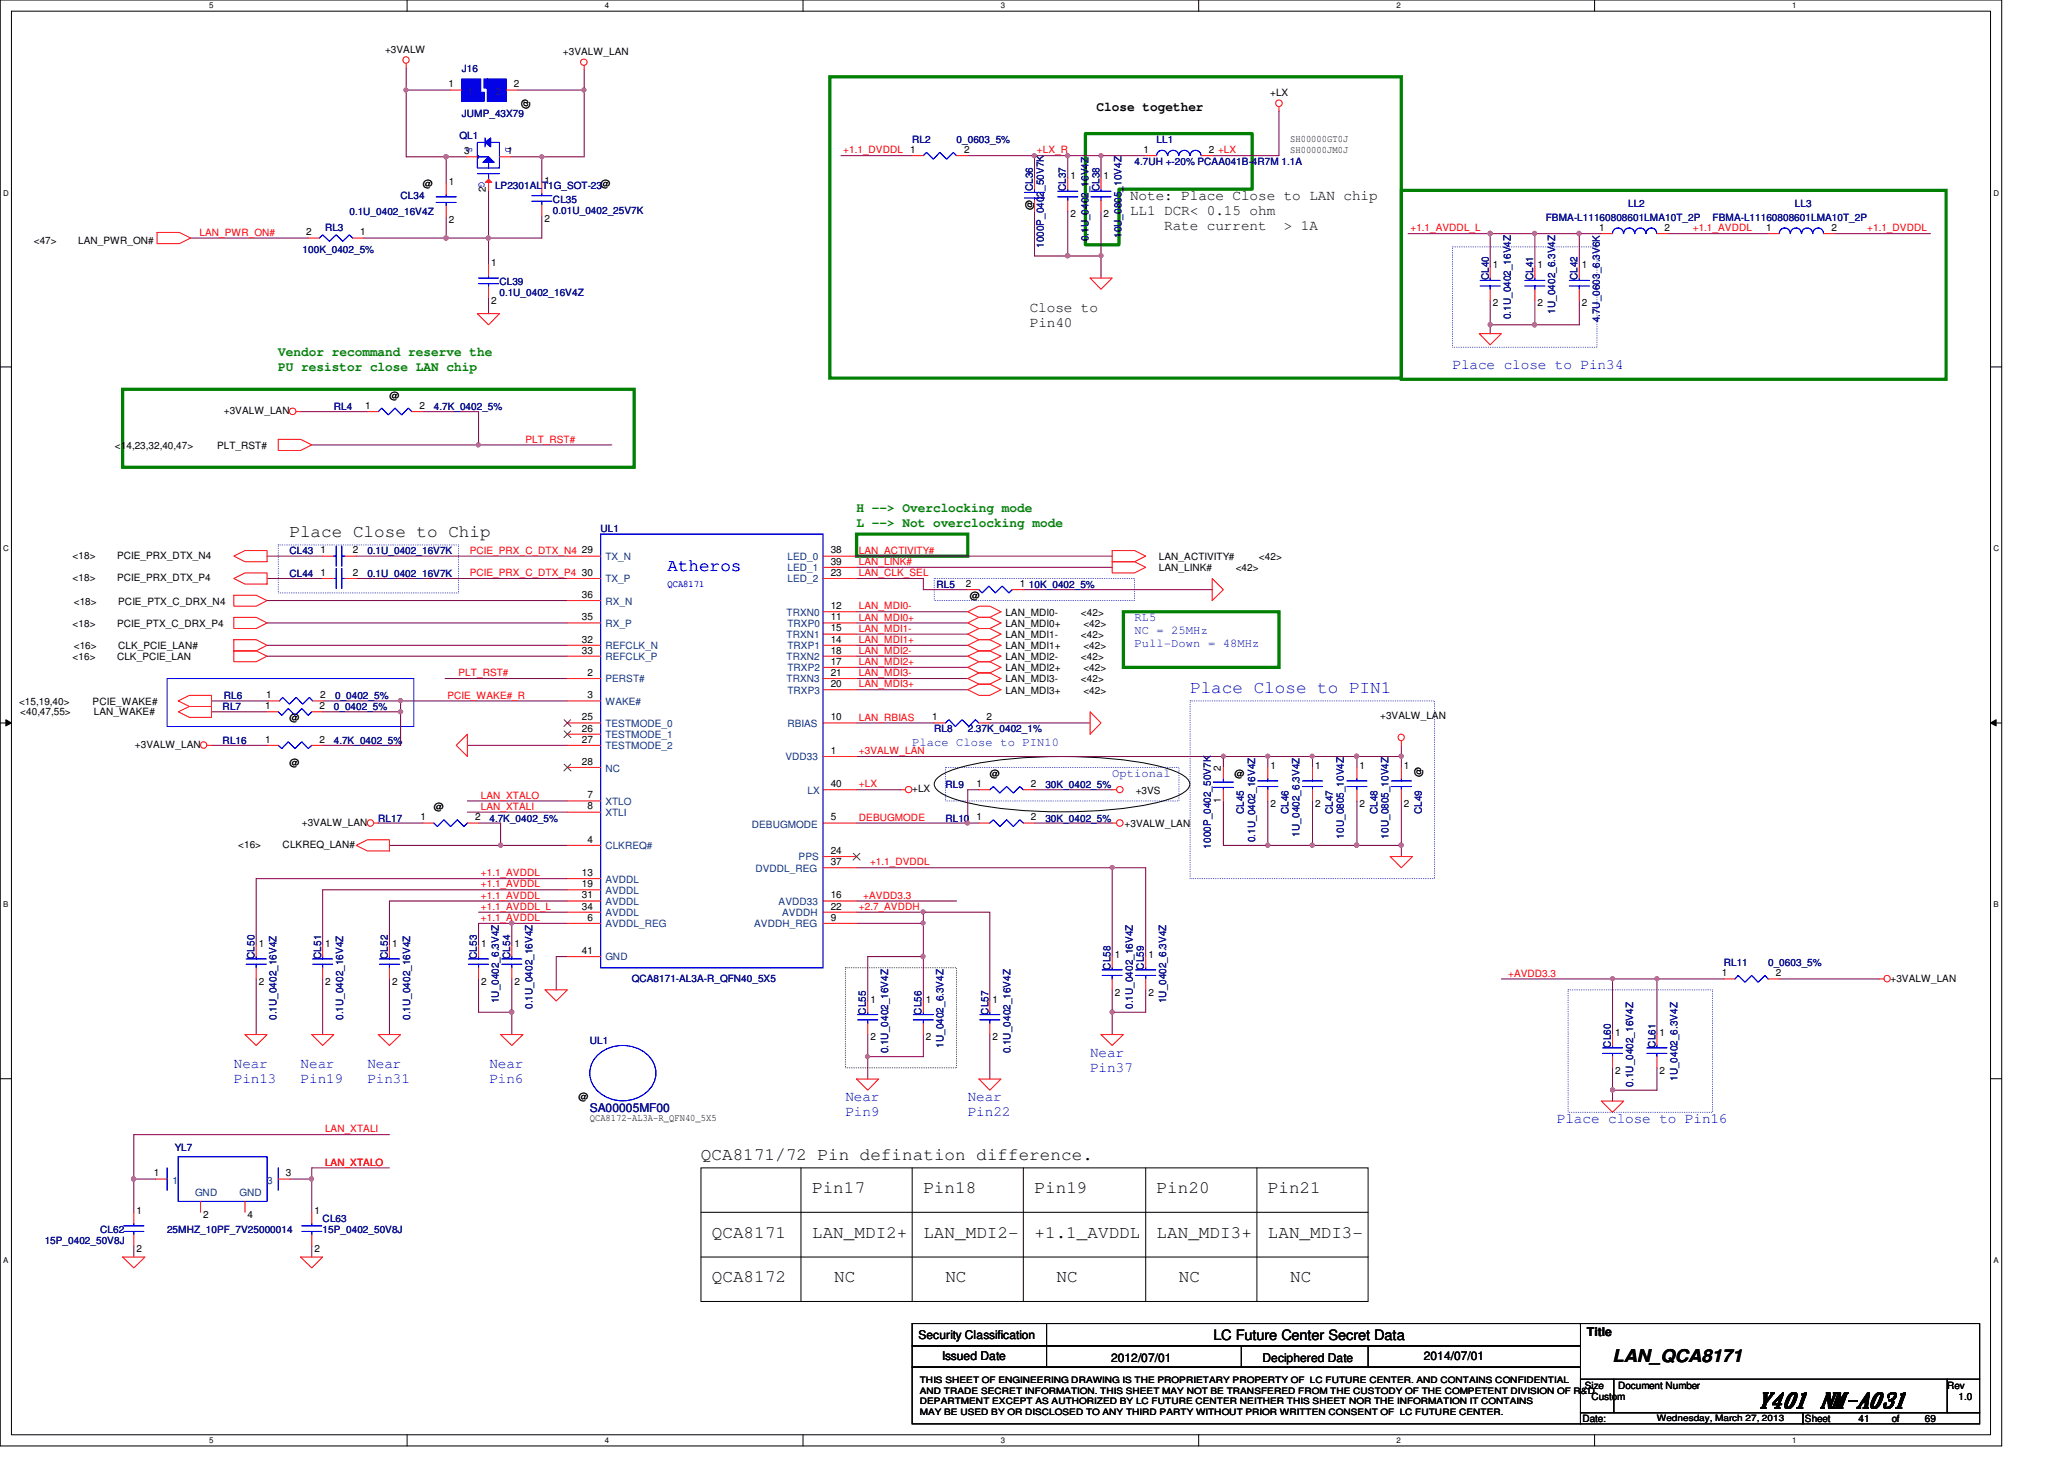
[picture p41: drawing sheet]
<svg xmlns="http://www.w3.org/2000/svg" width="297mm" height="210mm" viewBox="0 0 297 210" stroke-linecap="round" stroke-linejoin="round" font-family="sans-serif">
<defs><g id="words">
<text font-size="3" x="253" y="202.4">Y401 NM-A031</text>
<g font-size="2.5">
<text x="41.7" y="77.3">Place Close to Chip</text>
<text x="100.9" y="166.9">QCA8171/72 Pin defination difference.</text>
<text x="116.9" y="171.7">Pin17</text>
<text x="132.9" y="171.7">Pin18</text>
<text x="148.9" y="171.7">Pin19</text>
<text x="166.5" y="171.7">Pin20</text>
<text x="182.5" y="171.7">Pin21</text>
<text x="102.4" y="178.1">QCA8171</text>
<text x="116.9" y="178.1">LAN_MDI2+</text>
<text x="132.9" y="178.1">LAN_MDI2-</text>
<text x="148.9" y="178.1">+1.1_AVDDL</text>
<text x="166.4" y="178.1">LAN_MDI3+</text>
<text x="182.5" y="178.1">LAN_MDI3-</text>
<text x="102.4" y="184.5">QCA8172</text>
<text x="120.1" y="184.5">NC</text>
<text x="136.1" y="184.5">NC</text>
<text x="152.1" y="184.5">NC</text>
<text x="169.7" y="184.5">NC</text>
<text x="185.7" y="184.5">NC</text>
<text x="232.1" y="196">LAN_QCA8171</text>
</g>
<g font-size="2.5" fill="#00f">
<text x="96.1" y="82.1">Atheros</text>
<text x="171.3" y="99.7">Place Close to PIN1</text>
</g>
<g font-size="2.1">
<text x="162.6" y="28.8">Note: Place Close to LAN chip</text>
<text x="162.6" y="31">LL1 DCR&lt; 0.15 ohm</text>
<text x="167.6" y="33.1">Rate current</text>
<text x="184.8" y="33.1">&gt; 1A</text>
<text x="148.2" y="44.8">Close to</text>
<text x="148.2" y="47">Pin40</text>
<text x="174.6" y="192.8">LC Future Center Secret Data</text>
</g>
<g font-size="2.1" fill="#00f">
<text x="209" y="53.1">Place close to Pin34</text>
<text x="33.7" y="153.6">Near</text>
<text x="33.7" y="155.8">Pin13</text>
<text x="43.3" y="153.6">Near</text>
<text x="43.3" y="155.8">Pin19</text>
<text x="52.9" y="153.6">Near</text>
<text x="52.9" y="155.8">Pin31</text>
<text x="70.4" y="153.6">Near</text>
<text x="70.4" y="155.8">Pin6</text>
<text x="156.9" y="152">Near</text>
<text x="156.9" y="154.2">Pin37</text>
<text x="121.7" y="158.5">Near</text>
<text x="121.7" y="160.6">Pin9</text>
<text x="139.3" y="158.5">Near</text>
<text x="139.3" y="160.6">Pin22</text>
<text x="224.1" y="161.6">Place close to Pin16</text>
</g>
<text font-size="1.9" x="157.8" y="16">Close together</text>
<g font-size="1.9" fill="#008000">
<text x="40" y="51.2">Vendor recommand reserve the</text>
<text x="40" y="53.4">PU resistor close LAN chip</text>
<text x="123.3" y="73.6">H --&gt; Overclocking mode</text>
<text x="123.3" y="75.8">L --&gt; Not overclocking mode</text>
</g>
<g font-size="1.7" fill="#00f">
<text x="163.3" y="89.4">RL5</text>
<text x="163.3" y="91.3">NC = 25MHz</text>
<text x="163.3" y="93.1">Pull-Down = 48MHz</text>
<text x="131.3" y="107.4">Place Close to PIN10</text>
<text x="160.1" y="111.8">Optional</text>
</g>
<text font-size="1.7" fill="#000080" x="84.9" y="160">SA00005MF00</text>
<g font-size="1.7">
<text x="132.2" y="192.7">Security Classification</text>
<text x="135.6" y="195.7">Issued Date</text>
<text x="159.9" y="195.9">2012/07/01</text>
<text x="181.7" y="195.9">Deciphered Date</text>
<text x="204.9" y="195.7">2014/07/01</text>
<text x="228.4" y="192.2">Title</text>
</g>
<g font-size="1.4">
<text x="55.4" y="7.6">+3VALW</text>
<text x="81" y="7.9">+3VALW_LAN</text>
<text x="64.6" y="12.6">1</text>
<text x="74" y="12.6">2</text>
<text x="76.1" y="15.7" transform="rotate(-90 76.1 15.7)">@</text>
<text x="182.8" y="13.8">+LX</text>
<text x="66.8" y="22.2">3</text>
<text x="73" y="22.2">1</text>
<text x="131" y="22">1</text>
<text x="138.8" y="22">2</text>
<text x="164.5" y="22">1</text>
<text x="174" y="22">2 +LX</text>
<text x="185.7" y="20.4">SH00000GT0J</text>
<text x="185.7" y="22">SH00000JM0J</text>
<text x="60.9" y="27">@</text>
<text x="64.6" y="26.6">1</text>
<text x="69.9" y="27.7" transform="rotate(-90 69.9 27.7)">2</text>
<text x="78.4" y="26.5">1</text>
<text x="154" y="25.8">1</text>
<text x="158.8" y="25.8">1</text>
<text x="4.9" y="35.1">&lt;47&gt;</text>
<text x="11.3" y="35.1">LAN_PWR_ON#</text>
<text x="44.1" y="33.9">2</text>
<text x="51.9" y="33.9">1</text>
<text x="64.6" y="32.1">2</text>
<text x="78.4" y="31.9">2</text>
<text x="148.6" y="30.3" transform="rotate(-90 148.6 30.3)">@</text>
<text x="154" y="31.3">2</text>
<text x="158.8" y="31.3">2</text>
<text x="230.2" y="33.2">1</text>
<text x="239.6" y="33.2">2</text>
<text x="254.2" y="33.2">1</text>
<text x="263.6" y="33.2">2</text>
<text x="70.7" y="38.3">1</text>
<text x="214.8" y="38.6">1</text>
<text x="221.3" y="38.6">1</text>
<text x="227.7" y="38.6">1</text>
<text x="70.7" y="43.7">2</text>
<text x="214.8" y="44.1">2</text>
<text x="221.3" y="44.1">2</text>
<text x="227.7" y="44.1">2</text>
<text x="32.2" y="59.6">+3VALW_LAN</text>
<text x="52.5" y="58.8">1</text>
<text x="56" y="57.4">@</text>
<text x="60.4" y="58.8">2</text>
<text x="16.5" y="64.6">&lt;14,23,32,40,47&gt;</text>
<text x="31.2" y="64.6">PLT_RST#</text>
<text x="10.5" y="83.6">&lt;18&gt;</text>
<text x="10.5" y="80.4">&lt;18&gt;</text>
<text x="16.8" y="83.6">PCIE_PRX_DTX_P4</text>
<text x="16.8" y="80.4">PCIE_PRX_DTX_N4</text>
<text x="46.1" y="79.6">1</text>
<text x="46.1" y="82.8">1</text>
<text x="50.8" y="79.6">2</text>
<text x="50.8" y="82.8">2</text>
<text x="83.7" y="82.8">30</text>
<text x="83.7" y="79.6">29</text>
<text x="119.5" y="79.6">38</text>
<text x="119.5" y="81.2">39</text>
<text x="119.5" y="82.8">23</text>
<text x="166.8" y="80.6">LAN_ACTIVITY#</text>
<text x="166.8" y="82.2">LAN_LINK#</text>
<text x="177.8" y="82.2">&lt;42&gt;</text>
<text x="181.2" y="80.6">&lt;42&gt;</text>
<text x="10.6" y="87">&lt;18&gt;</text>
<text x="17" y="87">PCIE_PTX_C_DRX_N4</text>
<text x="83.7" y="89.2">35</text>
<text x="83.7" y="86">36</text>
<text x="119.5" y="89.2">11</text>
<text x="119.5" y="87.6">12</text>
<text x="139" y="84.5">2</text>
<text x="139.6" y="86.2">@</text>
<text x="144.7" y="88.6">LAN_MDI0-</text>
<text x="146.8" y="84.5">1</text>
<text x="155.6" y="88.6">&lt;42&gt;</text>
<text x="10.5" y="95">&lt;16&gt;</text>
<text x="10.5" y="90.2">&lt;18&gt;</text>
<text x="10.6" y="93.4">&lt;16&gt;</text>
<text x="16.8" y="95">CLK_PCIE_LAN</text>
<text x="16.8" y="90.2">PCIE_PTX_C_DRX_P4</text>
<text x="17" y="93.4">CLK_PCIE_LAN#</text>
<text x="83.7" y="94">33</text>
<text x="83.7" y="92.5">32</text>
<text x="119.5" y="92.5">14</text>
<text x="119.5" y="90.8">15</text>
<text x="119.5" y="95.6">17</text>
<text x="119.5" y="94">18</text>
<text x="144.7" y="95">LAN_MDI2-</text>
<text x="144.7" y="93.4">LAN_MDI1+</text>
<text x="144.7" y="91.8">LAN_MDI1-</text>
<text x="144.7" y="90.2">LAN_MDI0+</text>
<text x="155.6" y="95">&lt;42&gt;</text>
<text x="155.6" y="91.8">&lt;42&gt;</text>
<text x="155.9" y="93.4">&lt;42&gt;</text>
<text x="155.9" y="90.2">&lt;42&gt;</text>
<text x="2.7" y="101.4">&lt;15,19,40&gt;</text>
<text x="13.3" y="101.4">PCIE_WAKE#</text>
<text x="38.3" y="100.5">1</text>
<text x="46.1" y="100.5">2</text>
<text x="84.5" y="100.5">3</text>
<text x="84.5" y="97.2">2</text>
<text x="119.5" y="98.8">20</text>
<text x="119.5" y="97.2">21</text>
<text x="144.7" y="96.6">LAN_MDI2+</text>
<text x="144.7" y="99.8">LAN_MDI3+</text>
<text x="144.7" y="98.2">LAN_MDI3-</text>
<text x="155.6" y="98.2">&lt;42&gt;</text>
<text x="155.9" y="96.6">&lt;42&gt;</text>
<text x="155.9" y="99.8">&lt;42&gt;</text>
<text x="2.9" y="102.8">&lt;40,47,55&gt;</text>
<text x="13.5" y="102.8">LAN_WAKE#</text>
<text x="19.4" y="107.6">+3VALW_LAN</text>
<text x="38.1" y="102">1</text>
<text x="38.1" y="106.8">1</text>
<text x="41.7" y="103.8">@</text>
<text x="46" y="102">2</text>
<text x="46" y="106.8">2</text>
<text x="83.7" y="106.8">27</text>
<text x="83.7" y="103.6">25</text>
<text x="83.7" y="105.2">26</text>
<text x="119.5" y="103.6">10</text>
<text x="134.2" y="103.6">1</text>
<text x="142" y="103.6">2</text>
<text x="198.6" y="103.5">+3VALW_LAN</text>
<text x="41.7" y="110.2">@</text>
<text x="83.7" y="110">28</text>
<text x="119.5" y="108.5">1</text>
<text x="119.5" y="113.2">40</text>
<text x="140.5" y="113.2">1</text>
<text x="142.4" y="111.8">@</text>
<text x="148.4" y="113.2">2</text>
<text x="175.7" y="110.9" transform="rotate(-90 175.7 110.9)">2</text>
<text x="177.7" y="111.8">@</text>
<text x="182.8" y="110.6">1</text>
<text x="189.3" y="110.6">1</text>
<text x="195.7" y="110.6">1</text>
<text x="202.1" y="110.6">1</text>
<text x="204.6" y="111.8" transform="rotate(-90 204.6 111.8)">@</text>
<text x="43.4" y="118.8">+3VALW_LAN</text>
<text x="60.5" y="118">1</text>
<text x="62.4" y="116.6">@</text>
<text x="68.4" y="118">2</text>
<text x="84.5" y="114.9">7</text>
<text x="84.5" y="116.5">8</text>
<text x="119.5" y="118">5</text>
<text x="131.3" y="114">+LX</text>
<text x="140.5" y="118">1</text>
<text x="148.4" y="118">2</text>
<text x="161.8" y="119">+3VALW_LAN</text>
<text x="163.4" y="114.2">+3VS</text>
<text x="175.7" y="115.5" transform="rotate(-90 175.7 115.5)">1</text>
<text x="182.8" y="116.1">2</text>
<text x="189.3" y="116.1">2</text>
<text x="195.7" y="116.1">2</text>
<text x="202.1" y="116.1">2</text>
<text x="34.3" y="122">&lt;16&gt;</text>
<text x="40.7" y="122">CLKREQ_LAN#</text>
<text x="84.5" y="121.2">4</text>
<text x="119.5" y="122.9">24</text>
<text x="119.5" y="124.5">37</text>
<text x="83.7" y="129.2">31</text>
<text x="83.7" y="130.9">34</text>
<text x="83.7" y="127.6">19</text>
<text x="83.7" y="126">13</text>
<text x="119.5" y="130.9">22</text>
<text x="119.5" y="129.2">16</text>
<text x="37.2" y="136.2">1</text>
<text x="46.8" y="136.2">1</text>
<text x="56.4" y="136.2">1</text>
<text x="69.3" y="136.2">1</text>
<text x="74" y="136.2">1</text>
<text x="83.7" y="137.2">41</text>
<text x="84.5" y="132.5">6</text>
<text x="119.5" y="132.5">9</text>
<text x="160.4" y="137.8">1</text>
<text x="165.3" y="137.8">1</text>
<text x="37.2" y="141.7">2</text>
<text x="46.8" y="141.7">2</text>
<text x="56.4" y="141.7">2</text>
<text x="69.3" y="141.7">2</text>
<text x="74" y="141.7">2</text>
<text x="160.4" y="143.3">2</text>
<text x="165.3" y="143.3">2</text>
<text x="247.8" y="140.5">1</text>
<text x="255.6" y="140.5">2</text>
<text x="272.1" y="141.2">+3VALW_LAN</text>
<text x="125.3" y="144.2">1</text>
<text x="125.3" y="149.7">2</text>
<text x="133.3" y="144.2">1</text>
<text x="133.3" y="149.7">2</text>
<text x="142.8" y="144.2">1</text>
<text x="142.8" y="149.7">2</text>
<text x="232.4" y="149">1</text>
<text x="238.8" y="149">1</text>
<text x="232.4" y="154.5">2</text>
<text x="238.8" y="154.5">2</text>
<text x="83.3" y="158.2">@</text>
<text x="84.9" y="161.2">QCA8172-AL3A-R_QFN40_5X5</text>
<text x="22.1" y="169.2">1</text>
<text x="41.1" y="169.2">3</text>
<text x="19.6" y="174.6">1</text>
<text x="29.2" y="175.3">2</text>
<text x="35.6" y="175.3">4</text>
<text x="45.3" y="174.6">1</text>
<text x="19.6" y="180.1">2</text>
<text x="45.3" y="180.1">2</text>
<text x="228.1" y="199.8">Size</text>
<text x="229" y="201.4">Custom</text>
<text x="232.9" y="199.8">Document Number</text>
<text x="280.2" y="199.8">Rev</text>
<text x="281.9" y="201.4">1.0</text>
<text x="227.7" y="204.6">Date:</text>
<text x="259.8" y="204.6">Sheet</text>
<text x="267.5" y="204.6">41</text>
<text x="272.2" y="204.6">of</text>
<text x="277" y="204.6">69</text>
</g>
<g font-size="1.4" fill="#000080">
<text x="66.5" y="10.3">J16</text>
<text x="66.5" y="16.9">JUMP_43X79</text>
<text x="66.1" y="20.1">QL1</text>
<text x="131.3" y="20.6">RL2</text>
<text x="137.7" y="20.6">0_0603_5%</text>
<text x="163.3" y="23.7">4.7UH +-20% PCAA041B-4R7M 1.1A</text>
<text x="166.5" y="20.6">LL1</text>
<text x="57.7" y="28.6">CL34</text>
<text x="71.2" y="27.1">LP2301ALT1G_SOT-23@</text>
<text x="79.6" y="29.2">CL35</text>
<text x="148.6" y="27.5" transform="rotate(-90 148.6 27.5)">CL36</text>
<text x="153.4" y="27.5" transform="rotate(-90 153.4 27.5)">CL37</text>
<text x="158.2" y="27.5" transform="rotate(-90 158.2 27.5)">CL38</text>
<text x="234.3" y="29.8">LL2</text>
<text x="258.3" y="29.8">LL3</text>
<text x="46.8" y="33.2">RL3</text>
<text x="50.3" y="31">0.1U_0402_16V4Z</text>
<text x="79.6" y="30.8">0.01U_0402_25V7K</text>
<text x="150.2" y="35.7" transform="rotate(-90 150.2 35.7)">1000P_0402_50V7K</text>
<text x="156.6" y="34.7" transform="rotate(-90 156.6 34.7)">0.1U_0402_16V4Z</text>
<text x="161.4" y="34.2" transform="rotate(-90 161.4 34.2)">10U_0805_10V4Z</text>
<text x="222.5" y="31.7">FBMA-L11160808601LMA10T_2P</text>
<text x="246.5" y="31.7">FBMA-L11160808601LMA10T_2P</text>
<text x="43.6" y="36.4">100K_0402_5%</text>
<text x="71.9" y="41.1">CL39</text>
<text x="214.2" y="40.3" transform="rotate(-90 214.2 40.3)">CL40</text>
<text x="220.6" y="40.3" transform="rotate(-90 220.6 40.3)">CL41</text>
<text x="227" y="40.3" transform="rotate(-90 227 40.3)">CL42</text>
<text x="71.9" y="42.6">0.1U_0402_16V4Z</text>
<text x="217.4" y="45.9" transform="rotate(-90 217.4 45.9)">0.1U_0402_16V4Z</text>
<text x="223.8" y="45.1" transform="rotate(-90 223.8 45.1)">1U_0402_6.3V4Z</text>
<text x="230.2" y="46.4" transform="rotate(-90 230.2 46.4)">4.7U_0603_6.3V6K</text>
<text x="48" y="59">RL4</text>
<text x="62.4" y="59">4.7K_0402_5%</text>
<text x="86.4" y="76.6">UL1</text>
<text x="41.7" y="79.8">CL43</text>
<text x="41.7" y="83">CL44</text>
<text x="52.9" y="79.8">0.1U_0402_16V7K</text>
<text x="52.9" y="83">0.1U_0402_16V7K</text>
<text x="134.8" y="84.6">RL5</text>
<text x="148.1" y="84.6">10K_0402_5%</text>
<text x="32.2" y="100.6">RL6</text>
<text x="48.2" y="100.6">0_0402_5%</text>
<text x="32" y="102.2">RL7</text>
<text x="32" y="107">RL16</text>
<text x="48" y="102.2">0_0402_5%</text>
<text x="48" y="107">4.7K_0402_5%</text>
<text x="134.4" y="105.4">RL8</text>
<text x="139.3" y="105.4">2.37K_0402_1%</text>
<text x="136.1" y="113.4">RL9</text>
<text x="150.4" y="113.4">30K_0402_5%</text>
<text x="54.4" y="118.2">RL17</text>
<text x="70.4" y="118.2">4.7K_0402_5%</text>
<text x="136.1" y="118.2">RL10</text>
<text x="150.4" y="118.2">30K_0402_5%</text>
<text x="179" y="117.1" transform="rotate(-90 179 117.1)">CL45</text>
<text x="185.4" y="117.1" transform="rotate(-90 185.4 117.1)">CL46</text>
<text x="191.8" y="117.1" transform="rotate(-90 191.8 117.1)">CL47</text>
<text x="198.2" y="117.1" transform="rotate(-90 198.2 117.1)">CL48</text>
<text x="204.6" y="117.1" transform="rotate(-90 204.6 117.1)">CL49</text>
<text x="174.2" y="122.1" transform="rotate(-90 174.2 122.1)">1000P_0402_50V7K</text>
<text x="180.6" y="121.2" transform="rotate(-90 180.6 121.2)">0.1U_0402_16V4Z</text>
<text x="187" y="120.4" transform="rotate(-90 187 120.4)">1U_0402_6.3V4Z</text>
<text x="193.4" y="120.6" transform="rotate(-90 193.4 120.6)">10U_0805_10V4Z</text>
<text x="199.8" y="120.6" transform="rotate(-90 199.8 120.6)">10U_0805_10V4Z</text>
<text x="36.6" y="138" transform="rotate(-90 36.6 138)">CL50</text>
<text x="46.2" y="138" transform="rotate(-90 46.2 138)">CL51</text>
<text x="55.8" y="138" transform="rotate(-90 55.8 138)">CL52</text>
<text x="68.6" y="138" transform="rotate(-90 68.6 138)">CL53</text>
<text x="73.4" y="138" transform="rotate(-90 73.4 138)">CL54</text>
<text x="90.9" y="141.2">QCA8171-AL3A-R_QFN40_5X5</text>
<text x="159.8" y="139.5" transform="rotate(-90 159.8 139.5)">CL58</text>
<text x="164.6" y="139.5" transform="rotate(-90 164.6 139.5)">CL59</text>
<text x="248.1" y="139">RL11</text>
<text x="254.5" y="139">0_0603_5%</text>
<text x="39.8" y="146.7" transform="rotate(-90 39.8 146.7)">0.1U_0402_16V4Z</text>
<text x="49.4" y="146.7" transform="rotate(-90 49.4 146.7)">0.1U_0402_16V4Z</text>
<text x="59" y="146.7" transform="rotate(-90 59 146.7)">0.1U_0402_16V4Z</text>
<text x="71.8" y="144.4" transform="rotate(-90 71.8 144.4)">1U_0402_6.3V4Z</text>
<text x="76.6" y="145.2" transform="rotate(-90 76.6 145.2)">0.1U_0402_16V4Z</text>
<text x="124.6" y="146" transform="rotate(-90 124.6 146)">CL55</text>
<text x="132.6" y="146" transform="rotate(-90 132.6 146)">CL56</text>
<text x="142.2" y="146" transform="rotate(-90 142.2 146)">CL57</text>
<text x="163" y="145.2" transform="rotate(-90 163 145.2)">0.1U_0402_16V4Z</text>
<text x="167.8" y="144.4" transform="rotate(-90 167.8 144.4)">1U_0402_6.3V4Z</text>
<text x="84.9" y="150.2">UL1</text>
<text x="127.8" y="151.6" transform="rotate(-90 127.8 151.6)">0.1U_0402_16V4Z</text>
<text x="135.8" y="150.7" transform="rotate(-90 135.8 150.7)">1U_0402_6.3V4Z</text>
<text x="145.4" y="151.6" transform="rotate(-90 145.4 151.6)">0.1U_0402_16V4Z</text>
<text x="231.8" y="150.7" transform="rotate(-90 231.8 150.7)">CL60</text>
<text x="238.2" y="150.7" transform="rotate(-90 238.2 150.7)">CL61</text>
<text x="241.4" y="155.5" transform="rotate(-90 241.4 155.5)">1U_0402_6.3V4Z</text>
<text x="235" y="156.3" transform="rotate(-90 235 156.3)">0.1U_0402_16V4Z</text>
<text x="25.2" y="165.5">YL7</text>
<text x="6.4" y="179">15P_0402_50V8J</text>
<text x="14.4" y="177.4">CL62</text>
<text x="24" y="177.4">25MHZ_10PF_7V25000014</text>
<text x="46.4" y="175.8">CL63</text>
<text x="46.4" y="177.4">15P_0402_50V8J</text>
</g>
<g font-size="1.4" fill="#004080">
<text x="67.3" y="13.6">1</text>
<text x="71.2" y="13.6">2</text>
<text x="87.1" y="83.8">TX_P</text>
<text x="87.1" y="80.6">TX_N</text>
<text x="113.3" y="80.6">LED_0</text>
<text x="113.3" y="82.2">LED_1</text>
<text x="113.3" y="83.8">LED_2</text>
<text x="87.1" y="87">RX_N</text>
<text x="113.2" y="88.6">TRXN0</text>
<text x="87.1" y="90.2">RX_P</text>
<text x="87.1" y="95">REFCLK_P</text>
<text x="87.1" y="93.4">REFCLK_N</text>
<text x="113.2" y="91.8">TRXN1</text>
<text x="113.2" y="95">TRXN2</text>
<text x="113.3" y="90.2">TRXP0</text>
<text x="113.3" y="93.4">TRXP1</text>
<text x="87.1" y="101.4">WAKE#</text>
<text x="87.1" y="98.2">PERST#</text>
<text x="113.2" y="98.2">TRXN3</text>
<text x="113.3" y="96.6">TRXP2</text>
<text x="113.3" y="99.8">TRXP3</text>
<text x="87.1" y="107.8">TESTMODE_2</text>
<text x="87.1" y="104.6">TESTMODE_0</text>
<text x="87.1" y="106.2">TESTMODE_1</text>
<text x="113.3" y="104.6">RBIAS</text>
<text x="87.1" y="111">NC</text>
<text x="113" y="109.4">VDD33</text>
<text x="87.1" y="115.8">XTLO</text>
<text x="87.1" y="117.4">XTLI</text>
<text x="108.2" y="119.1">DEBUGMODE</text>
<text x="116.2" y="114.2">LX</text>
<text x="87.1" y="122.2">CLKREQ#</text>
<text x="108.7" y="125.4">DVDDL_REG</text>
<text x="114.9" y="123.8">PPS</text>
<text x="87.1" y="130.2">AVDDL</text>
<text x="87.1" y="131.8">AVDDL</text>
<text x="87.1" y="128.6">AVDDL</text>
<text x="87.1" y="127">AVDDL</text>
<text x="112.1" y="130.2">AVDD33</text>
<text x="112.6" y="131.8">AVDDH</text>
<text x="87.1" y="133.4">AVDDL_REG</text>
<text x="108.5" y="133.4">AVDDH_REG</text>
<text x="87.1" y="138.2">GND</text>
<text x="24.8" y="170.3">1</text>
<text x="28.1" y="172">GND</text>
<text x="34.5" y="172">GND</text>
<text x="38.4" y="170.3">3</text>
</g>
<g font-size="1.4" fill="#00f">
<text x="67.1" y="21.1" transform="rotate(90 67.1 21.1)">S</text>
<text x="72.8" y="21.1" transform="rotate(90 72.8 21.1)">D</text>
<text x="68.9" y="26.2" transform="rotate(90 68.9 26.2)">G</text>
<text x="96.1" y="84.4">QCA8171</text>
</g>
<g font-size="1.4" fill="#f00">
<text x="121.4" y="22.1">+1.1_DVDDL</text>
<text x="149.2" y="22.1">+LX_R</text>
<text x="28.7" y="33.9">LAN_PWR_ON#</text>
<text x="203" y="33.3">+1.1_AVDDL_L</text>
<text x="243.6" y="33.3">+1.1_AVDDL</text>
<text x="268.7" y="33.3">+1.1_DVDDL</text>
<text x="75.6" y="63.7">PLT_RST#</text>
<text x="67.6" y="79.7">PCIE_PRX_C_DTX_N4</text>
<text x="67.6" y="82.9">PCIE_PRX_C_DTX_P4</text>
<text x="123.6" y="82.9">LAN_CLK_SEL</text>
<text x="123.6" y="81.3">LAN_LINK#</text>
<text x="123.6" y="79.7">LAN_ACTIVITY#</text>
<text x="123.6" y="87.7">LAN_MDI0-</text>
<text x="123.6" y="89.3">LAN_MDI0+</text>
<text x="123.6" y="92.5">LAN_MDI1+</text>
<text x="123.6" y="94.1">LAN_MDI2-</text>
<text x="123.6" y="90.9">LAN_MDI1-</text>
<text x="123.6" y="95.7">LAN_MDI2+</text>
<text x="64.4" y="100.5">PCIE_WAKE#_R</text>
<text x="66" y="97.3">PLT_RST#</text>
<text x="123.6" y="97.3">LAN_MDI3-</text>
<text x="123.6" y="98.9">LAN_MDI3+</text>
<text x="123.6" y="103.7">LAN_RBIAS</text>
<text x="123.6" y="108.5">+3VALW_LAN</text>
<text x="123.6" y="113.3">+LX</text>
<text x="69.2" y="114.9">LAN_XTALO</text>
<text x="69.2" y="116.5">LAN_XTALI</text>
<text x="123.6" y="118.1">DEBUGMODE</text>
<text x="125.2" y="124.5">+1.1_DVDDL</text>
<text x="69.2" y="129.3">+1.1_AVDDL</text>
<text x="69.2" y="127.7">+1.1_AVDDL</text>
<text x="69.2" y="126.1">+1.1_AVDDL</text>
<text x="69.2" y="130.9">+1.1_AVDDL_L</text>
<text x="123.6" y="130.9">+2.7_AVDDH</text>
<text x="124.2" y="129.3">+AVDD3.3</text>
<text x="69.2" y="132.5">+1.1_AVDDL</text>
<text x="217" y="140.5">+AVDD3.3</text>
<text x="46.8" y="167.7">LAN_XTALO</text>
<text x="46.8" y="162.9">LAN_XTALI</text>
</g>
<g font-size="1.3">
<text x="132.4" y="199">THIS SHEET OF ENGINEERING DRAWING IS THE PROPRIETARY PROPERTY OF LC FUTURE CENTER. AND CONTAINS CONFIDENTIAL</text>
<text x="132.4" y="200.5">AND TRADE SECRET INFORMATION. THIS SHEET MAY NOT BE TRANSFERED FROM THE CUSTODY OF THE COMPETENT DIVISION OF R&amp;D</text>
<text x="132.4" y="202">DEPARTMENT EXCEPT AS AUTHORIZED BY LC FUTURE CENTER NEITHER THIS SHEET NOR THE INFORMATION IT CONTAINS</text>
<text x="132.4" y="203.5">MAY BE USED BY OR DISCLOSED TO ANY THIRD PARTY WITHOUT PRIOR WRITTEN CONSENT OF LC FUTURE CENTER.</text>
<text x="238.5" y="204.4">Wednesday, March 27, 2013</text>
</g>
<g font-size="1.1">
<text x="30.1" y="1.1">5</text>
<text x="87" y="1.1">4</text>
<text x="144" y="1.1">3</text>
<text x="201" y="1.1">2</text>
<text x="257.9" y="1.1">1</text>
<text x=".5" y="28.2">D</text>
<text x="286.9" y="28.2">D</text>
<text x=".5" y="79.3">C</text>
<text x="286.9" y="79.3">C</text>
<text x=".5" y="130.6">B</text>
<text x="286.9" y="130.6">B</text>
<text x=".5" y="181.7">A</text>
<text x="286.9" y="181.7">A</text>
<text x="30.1" y="207.6">5</text>
<text x="87" y="207.6">4</text>
<text x="144" y="207.6">3</text>
<text x="201" y="207.6">2</text>
<text x="257.9" y="207.6">1</text>
</g>
</g></defs>
<path d="M0 0h288.1v208h-288.1zM1.6 1.6h284.9v204.8h-284.9z" fill="none" stroke="#000" stroke-width=".14"/>
<g fill="#fff">
<path d="M30.1 .2h.6v1.2h-.6z"/>
<path d="M30.1 206.6h.6v1.2h-.6z"/>
</g>
<path d="M58.6 0v1.6M58.6 206.4v1.6" fill="none" stroke="#000" stroke-width=".14"/>
<g fill="#fff">
<path d="M87 .2h.6v1.2h-.6z"/>
<path d="M87 206.6h.6v1.2h-.6z"/>
</g>
<path d="M115.6 0v1.6M115.6 206.4v1.6" fill="none" stroke="#000" stroke-width=".14"/>
<g fill="#fff">
<path d="M144 .2h.6v1.2h-.6z"/>
<path d="M144 206.6h.6v1.2h-.6z"/>
</g>
<path d="M172.5 0v1.6M172.5 206.4v1.6" fill="none" stroke="#000" stroke-width=".14"/>
<g fill="#fff">
<path d="M201 .2h.5v1.2h-.5z"/>
<path d="M201 206.6h.5v1.2h-.5z"/>
</g>
<path d="M229.5 0v1.6M229.5 206.4v1.6" fill="none" stroke="#000" stroke-width=".14"/>
<g fill="#fff">
<path d="M257.9 .2h.6v1.2h-.6z"/>
<path d="M257.9 206.6h.6v1.2h-.6z"/>
<path d="M.5 27.2h.7v1.2h-.7z"/>
<path d="M286.9 27.2h.8v1.2h-.8z"/>
<path d="M.5 78.4h.7v1.1h-.7z"/>
<path d="M286.9 78.4h.8v1.1h-.8z"/>
</g>
<path d="M0 52.8h1.6M286.5 52.8h1.6" fill="none" stroke="#000" stroke-width=".14"/>
<g fill="#fff">
<path d="M.5 129.6h.7v1.2h-.7z"/>
<path d="M286.9 129.6h.7v1.2h-.7z"/>
</g>
<path d="M0 104h1.6M.8 103.5l.8 .5-.8 .4zM286.5 104h1.6M286.5 104l.8-.5v.9z" fill="none" stroke="#000" stroke-width=".14"/>
<path d="M.8 103.5l.8 .5-.8 .4zM286.5 104l.8-.5v.9z" fill="#000"/>
<g fill="#fff">
<path d="M.5 180.8h.7v1.1h-.7z"/>
<path d="M286.9 180.8h.7v1.1h-.7z"/>
</g>
<path d="M134.9 111.9a14.3 14.3 0 0 1 6.4-2.2 74.6 74.6 0 0 1 24.5 .3 12.6 12.6 0 0 1 4.9 1.9 1.09 1.09 0 0 1 0 1.8 14.6 14.6 0 0 1-6.4 2.2 73.6 73.6 0 0 1-24.5-.3 12.7 12.7 0 0 1-4.9-1.9 1.09 1.09 0 0 1 0-1.8zM0 155.2h1.6M286.5 155.2h1.6M100.9 168h96v19.2h-96zM100.9 174.4h96M115.3 168v19.2M131.3 168v19.2M147.3 168v19.2M164.9 168v19.2M180.9 168v19.2M100.9 180.8h96" fill="none" stroke="#000" stroke-width=".14"/>
<path d="M209 35.5h20.8v14.5h-20.8zM40 78.4h26v6.9h-26zM134.4 83.2h28.9v3.2h-28.9zM136.1 110.4h33.6v4.8h-33.6zM171.3 100.8h35.2v25.6h-35.2zM225.7 142.4h20.8v17.6h-20.8z" fill="none" stroke="#00f" stroke-width=".14" stroke-dasharray="0 .3"/>
<path d="M24 97.6h35.6v6.9h-35.6z" fill="none" stroke="#00f" stroke-width=".14"/>
<path d="M119.4 11h82.3v43.4h-82.3zM156.2 19.2h24v8h-19.2v8h-4.8zM201.7 27.4h78.4v27.2h-78.4zM17.6 56h73.7v11.2h-73.7zM123.3 76.8h16v3.2h-16zM161.7 88h22.4v8h-22.4z" fill="none" stroke="#008000" stroke-width=".47"/>
<path d="M121.7 139.2h16v14.4h-16z" fill="none" stroke="#000" stroke-width=".14" stroke-dasharray="0 .3"/>
<path d="M176.1 108.8h6.4M201.7 115.2v6.4" fill="none" stroke="#800040" stroke-width=".14"/>
<circle cx="176.1" cy="108.8" r=".3" fill="#f0f"/>
<circle cx="176.1" cy="108.8" r=".3" fill="none" stroke="#f0f" stroke-width=".14"/>
<path d="M182.5 115.2v6.4M182.5 108.8v1.6M201.7 107.2v3.2M195.3 121.6h6.4v1.6" fill="none" stroke="#800040" stroke-width=".14"/>
<circle cx="201.6" cy="121.6" r=".32" fill="#f0f"/>
<circle cx="201.6" cy="121.6" r=".32" fill="none" stroke="#f0f" stroke-width=".14"/>
<circle cx="195.2" cy="121.6" r=".31" fill="#f0f"/>
<circle cx="195.2" cy="121.6" r=".31" fill="none" stroke="#f0f" stroke-width=".14"/>
<path d="M195.3 108.8h6.4" fill="none" stroke="#800040" stroke-width=".14"/>
<circle cx="201.7" cy="108.8" r=".31" fill="#f0f"/>
<circle cx="201.7" cy="108.8" r=".31" fill="none" stroke="#f0f" stroke-width=".14"/>
<circle cx="195.2" cy="108.8" r=".3" fill="#f0f"/>
<circle cx="195.2" cy="108.8" r=".3" fill="none" stroke="#f0f" stroke-width=".14"/>
<path d="M123.3 108.8h52.8v1.6M188.9 115.2v6.4h-6.4" fill="none" stroke="#800040" stroke-width=".14"/>
<circle cx="182.4" cy="121.6" r=".31" fill="#f0f"/>
<circle cx="182.4" cy="121.6" r=".31" fill="none" stroke="#f0f" stroke-width=".14"/>
<path d="M182.5 108.8h6.4" fill="none" stroke="#800040" stroke-width=".14"/>
<circle cx="182.5" cy="108.8" r=".3" fill="#f0f"/>
<circle cx="182.5" cy="108.8" r=".3" fill="none" stroke="#f0f" stroke-width=".14"/>
<path d="M176.1 115.2v6.4h6.4M188.9 108.8v1.6M188.9 121.6h6.4" fill="none" stroke="#800040" stroke-width=".14"/>
<circle cx="188.8" cy="121.6" r=".31" fill="#f0f"/>
<circle cx="188.8" cy="121.6" r=".31" fill="none" stroke="#f0f" stroke-width=".14"/>
<path d="M188.9 108.8h6.4" fill="none" stroke="#800040" stroke-width=".14"/>
<circle cx="188.8" cy="108.8" r=".3" fill="#f0f"/>
<circle cx="188.8" cy="108.8" r=".3" fill="none" stroke="#f0f" stroke-width=".14"/>
<path d="M195.3 108.8v1.6" fill="none" stroke="#800040" stroke-width=".14"/>
<circle cx="195.2" cy="108.8" r=".3" fill="#f0f"/>
<circle cx="195.2" cy="108.8" r=".3" fill="none" stroke="#f0f" stroke-width=".14"/>
<path d="M195.3 115.2v6.4" fill="none" stroke="#800040" stroke-width=".14"/>
<circle cx="195.2" cy="121.6" r=".31" fill="#f0f"/>
<circle cx="195.2" cy="121.6" r=".31" fill="none" stroke="#f0f" stroke-width=".14"/>
<path d="M64 97.6h17.7M30.4 102.4h8M30.4 100.8h8.2M46.6 100.8h11.1M57.7 100.8h24M57.7 100.8v1.6h-11.3" fill="none" stroke="#800040" stroke-width=".14"/>
<circle cx="57.6" cy="100.8" r=".31" fill="#f0f"/>
<circle cx="57.6" cy="100.8" r=".31" fill="none" stroke="#f0f" stroke-width=".14"/>
<path d="M67.3 115.2h14.4M67.3 116.8h14.4M72 121.6h9.7" fill="none" stroke="#800040" stroke-width=".14"/>
<circle cx="72" cy="121.6" r=".31" fill="#f0f"/>
<circle cx="72" cy="121.6" r=".31" fill="none" stroke="#f0f" stroke-width=".14"/>
<path d="M68.9 64h19.1M38.4 80h8M38.4 83.2h8M38.4 86.4h43.3M38.4 89.6h43.3M38.4 92.8h43.3M38.4 94.4h43.3M51.3 80h30.4M51.3 83.2h30.4M67.3 107.2h14.4" fill="none" stroke="#800040" stroke-width=".14"/>
<circle cx="68.8" cy="64" r=".3" fill="#f0f"/>
<circle cx="68.8" cy="64" r=".3" fill="none" stroke="#f0f" stroke-width=".14"/>
<path d="M43.3 59.2h9.6M60.9 59.2h8v4.8h-24M19.3 169.6v4.8" fill="none" stroke="#800040" stroke-width=".14"/>
<circle cx="19.2" cy="169.6" r=".31" fill="#f0f"/>
<circle cx="19.2" cy="169.6" r=".31" fill="none" stroke="#f0f" stroke-width=".14"/>
<path d="M19.3 163.2v6.4h3.1" fill="none" stroke="#800040" stroke-width=".14"/>
<circle cx="19.2" cy="169.6" r=".31" fill="#f0f"/>
<circle cx="19.2" cy="169.6" r=".31" fill="none" stroke="#f0f" stroke-width=".14"/>
<path d="M19.3 179.2v1.6M44.9 179.2v1.6M44.9 169.6v4.8M44.9 168h11.1" fill="none" stroke="#800040" stroke-width=".14"/>
<circle cx="44.8" cy="169.6" r=".31" fill="#f0f"/>
<circle cx="44.8" cy="169.6" r=".31" fill="none" stroke="#f0f" stroke-width=".14"/>
<g fill="none" stroke="#800040" stroke-width=".14">
<path d="M153.7 30.4v6.4M158.4 30.4v6.4M214.5 46.7h6.4M227.3 43.2v3.5M81.7 137.6h-1.7v4.8M81.7 129.6h-25.7v6.4M81.7 128h-35.3v8M81.7 126.4h-44.8v9.6M36.9 140.8v8M46.4 140.8v8M56 140.8v8M19.3 163.2h36.7"/>
<path d="M41.7 169.6h3.2"/>
</g>
<circle cx="220.8" cy="46.7" r=".31" fill="#f0f"/>
<circle cx="220.8" cy="46.7" r=".31" fill="none" stroke="#f0f" stroke-width=".14"/>
<circle cx="214.4" cy="46.7" r=".31" fill="#f0f"/>
<circle cx="214.4" cy="46.7" r=".31" fill="none" stroke="#f0f" stroke-width=".14"/>
<path d="M164.9 22.4h-6.5v3.2M214.5 43.2v3.5" fill="none" stroke="#800040" stroke-width=".14"/>
<circle cx="158.5" cy="22.4" r=".3" fill="#f0f"/>
<circle cx="158.5" cy="22.4" r=".3" fill="none" stroke="#f0f" stroke-width=".14"/>
<path d="M148.9 30.4v6.4h4.8M153.7 22.4v3.2" fill="none" stroke="#800040" stroke-width=".14"/>
<circle cx="153.7" cy="36.8" r=".31" fill="#f0f"/>
<circle cx="153.7" cy="36.8" r=".31" fill="none" stroke="#f0f" stroke-width=".14"/>
<path d="M184.1 16v6.4M153.7 22.4h4.7" fill="none" stroke="#800040" stroke-width=".14"/>
<circle cx="153.7" cy="22.4" r=".31" fill="#f0f"/>
<circle cx="153.7" cy="22.4" r=".31" fill="none" stroke="#f0f" stroke-width=".14"/>
<path d="M153.7 22.4h-4.8v3.2M174.5 22.4h9.6" fill="none" stroke="#800040" stroke-width=".14"/>
<circle cx="148.8" cy="22.4" r=".3" fill="#f0f"/>
<circle cx="148.8" cy="22.4" r=".3" fill="none" stroke="#f0f" stroke-width=".14"/>
<path d="M139.3 22.4h9.6M220.9 46.7h6.4" fill="none" stroke="#800040" stroke-width=".14"/>
<circle cx="220.8" cy="46.7" r=".31" fill="#f0f"/>
<circle cx="220.8" cy="46.7" r=".31" fill="none" stroke="#f0f" stroke-width=".14"/>
<path d="M121 22.4h10.3M202.6 33.6h11.9v4.8M264.1 33.6h13.7M220.9 43.2v3.5" fill="none" stroke="#800040" stroke-width=".14"/>
<circle cx="214.4" cy="33.6" r=".31" fill="#f0f"/>
<circle cx="214.4" cy="33.6" r=".31" fill="none" stroke="#f0f" stroke-width=".14"/>
<path d="M158.4 36.8v3.2M230.5 33.6h-9.6v4.8M240.1 33.6h14.4M214.5 46.7v1.3" fill="none" stroke="#800040" stroke-width=".14"/>
<circle cx="220.8" cy="33.6" r=".31" fill="#f0f"/>
<circle cx="220.8" cy="33.6" r=".31" fill="none" stroke="#f0f" stroke-width=".14"/>
<path d="M227.3 33.6v4.8" fill="none" stroke="#800040" stroke-width=".14"/>
<circle cx="227.2" cy="33.6" r=".31" fill="#f0f"/>
<circle cx="227.2" cy="33.6" r=".31" fill="none" stroke="#f0f" stroke-width=".14"/>
<path d="M214.5 33.6h6.4" fill="none" stroke="#800040" stroke-width=".14"/>
<circle cx="214.4" cy="33.6" r=".31" fill="#f0f"/>
<circle cx="214.4" cy="33.6" r=".31" fill="none" stroke="#f0f" stroke-width=".14"/>
<path d="M68.9 131.2h12.8M68.9 132.8v3.2M68.9 140.8v4.8h4.8v3.2" fill="none" stroke="#800040" stroke-width=".14"/>
<circle cx="73.6" cy="145.6" r=".32" fill="#f0f"/>
<circle cx="73.6" cy="145.6" r=".32" fill="none" stroke="#f0f" stroke-width=".14"/>
<path d="M68.9 132.8h4.8v3.2M73.7 132.8h8M73.7 140.8v4.8" fill="none" stroke="#800040" stroke-width=".14"/>
<circle cx="73.6" cy="132.8" r=".31" fill="#f0f"/>
<circle cx="73.6" cy="132.8" r=".31" fill="none" stroke="#f0f" stroke-width=".14"/>
<g fill="none" stroke="#800040" stroke-width=".14">
<path d="M123.3 81.6h36.8M123.3 80h36.8M123.3 88h16M123.3 92.8h16M123.3 89.6h16M123.3 94.4h16M123.3 91.2h16M123.3 96h16M123.3 97.6h16M123.3 99.2h16M123.3 83.2h9.6v1.6h6.4M147.3 84.8h27.2"/>
<path d="M123.3 104h11.1M123.3 113.6h6.4M139.3 118.4h1.6M142.4 104h14.5"/>
</g>
<circle cx="139.2" cy="118.4" r=".3" fill="#f0f"/>
<circle cx="139.2" cy="118.4" r=".3" fill="none" stroke="#f0f" stroke-width=".14"/>
<path d="M140.9 113.6h-1.6v4.8M148.9 113.6h11.2M148.9 118.4h11.2M123.3 129.6h14.4M160.1 124.8v12.8M164.9 124.8v12.8M160.1 145.6v3.2" fill="none" stroke="#800040" stroke-width=".14"/>
<circle cx="160" cy="145.6" r=".31" fill="#f0f"/>
<circle cx="160" cy="145.6" r=".31" fill="none" stroke="#f0f" stroke-width=".14"/>
<path d="M160.1 124.8h4.8M160.1 142.4v3.2h4.8v-3.2" fill="none" stroke="#800040" stroke-width=".14"/>
<circle cx="160.1" cy="124.8" r=".3" fill="#f0f"/>
<circle cx="160.1" cy="124.8" r=".3" fill="none" stroke="#f0f" stroke-width=".14"/>
<path d="M232.1 140.8v8M232.1 156.8v1.6M238.5 153.6v3.2" fill="none" stroke="#800040" stroke-width=".14"/>
<circle cx="232.1" cy="156.8" r=".3" fill="#f0f"/>
<circle cx="232.1" cy="156.8" r=".3" fill="none" stroke="#f0f" stroke-width=".14"/>
<path d="M238.5 140.8v8" fill="none" stroke="#800040" stroke-width=".14"/>
<circle cx="238.5" cy="140.8" r=".3" fill="#f0f"/>
<circle cx="238.5" cy="140.8" r=".3" fill="none" stroke="#f0f" stroke-width=".14"/>
<path d="M232.1 140.8h6.4" fill="none" stroke="#800040" stroke-width=".14"/>
<circle cx="232.1" cy="140.8" r=".3" fill="#f0f"/>
<circle cx="232.1" cy="140.8" r=".3" fill="none" stroke="#f0f" stroke-width=".14"/>
<path d="M232.1 156.8h6.4" fill="none" stroke="#800040" stroke-width=".14"/>
<circle cx="232.1" cy="156.8" r=".3" fill="#f0f"/>
<circle cx="232.1" cy="156.8" r=".3" fill="none" stroke="#f0f" stroke-width=".14"/>
<path d="M153.7 36.8h4.7M123.3 118.4h16M123.3 124.8h36.8M216.1 140.8h16M232.1 153.6v3.2M238.5 140.8h9.6M256.1 140.8h14.4" fill="none" stroke="#800040" stroke-width=".14"/>
<circle cx="158.5" cy="36.8" r=".3" fill="#f0f"/>
<circle cx="158.5" cy="36.8" r=".3" fill="none" stroke="#f0f" stroke-width=".14"/>
<circle cx="153.7" cy="36.8" r=".31" fill="#f0f"/>
<circle cx="153.7" cy="36.8" r=".31" fill="none" stroke="#f0f" stroke-width=".14"/>
<path d="M57.7 102.4v4.8" fill="none" stroke="#800040" stroke-width=".14"/>
<circle cx="57.6" cy="102.4" r=".31" fill="#f0f"/>
<circle cx="57.6" cy="102.4" r=".31" fill="none" stroke="#f0f" stroke-width=".14"/>
<path d="M30.4 107.2h8M46.4 107.2h11.3M54.4 118.4h6.5M68.9 118.4h3.1v3.2h-16M124.9 137.6h8M124.9 148.8v6.4" fill="none" stroke="#800040" stroke-width=".14"/>
<circle cx="124.8" cy="152" r=".3" fill="#f0f"/>
<circle cx="124.8" cy="152" r=".3" fill="none" stroke="#f0f" stroke-width=".14"/>
<path d="M132.9 137.6v6.4M142.4 131.2v12.8M132.9 148.8v3.2h-8M142.4 148.8v6.4" fill="none" stroke="#800040" stroke-width=".14"/>
<circle cx="132.8" cy="137.6" r=".31" fill="#f0f"/>
<circle cx="132.8" cy="137.6" r=".31" fill="none" stroke="#f0f" stroke-width=".14"/>
<path d="M123.3 131.2h9.6M123.3 132.8h9.6v4.8M124.9 137.6v6.4" fill="none" stroke="#800040" stroke-width=".14"/>
<circle cx="132.8" cy="132.8" r=".3" fill="#f0f"/>
<circle cx="132.8" cy="132.8" r=".3" fill="none" stroke="#f0f" stroke-width=".14"/>
<path d="M132.9 131.2v1.6" fill="none" stroke="#800040" stroke-width=".14"/>
<circle cx="132.8" cy="131.2" r=".3" fill="#f0f"/>
<circle cx="132.8" cy="131.2" r=".3" fill="none" stroke="#f0f" stroke-width=".14"/>
<path d="M64.2 31.2v3M70.3 27.4v6.8M132.9 131.2h9.5M44.9 168v1.6" fill="none" stroke="#800040" stroke-width=".14"/>
<circle cx="70.3" cy="34.2" r=".3" fill="#f0f"/>
<circle cx="70.3" cy="34.2" r=".3" fill="none" stroke="#f0f" stroke-width=".14"/>
<path d="M64.2 22.6v3.8M73.5 22.6h4.5v3.6" fill="none" stroke="#800040" stroke-width=".14"/>
<circle cx="64.2" cy="22.6" r=".31" fill="#f0f"/>
<circle cx="64.2" cy="22.6" r=".31" fill="none" stroke="#f0f" stroke-width=".14"/>
<path d="M58.5 22.6h5.7M78 31.1v3.1h-13.8M70.3 42.9v2.2" fill="none" stroke="#800040" stroke-width=".14"/>
<circle cx="64.2" cy="34.2" r=".31" fill="#f0f"/>
<circle cx="64.2" cy="34.2" r=".31" fill="none" stroke="#f0f" stroke-width=".14"/>
<path d="M70.3 34.2v3.9" fill="none" stroke="#800040" stroke-width=".14"/>
<circle cx="70.3" cy="34.2" r=".3" fill="#f0f"/>
<circle cx="70.3" cy="34.2" r=".3" fill="none" stroke="#f0f" stroke-width=".14"/>
<path d="M84.1 13v9.6" fill="none" stroke="#800040" stroke-width=".14"/>
<circle cx="84" cy="12.9" r=".3" fill="#f0f"/>
<circle cx="84" cy="12.9" r=".3" fill="none" stroke="#f0f" stroke-width=".14"/>
<path d="M58.5 9.8v3.2M74.5 13h9.6M64.2 22.6h2.9" fill="none" stroke="#800040" stroke-width=".14"/>
<circle cx="64.2" cy="22.6" r=".31" fill="#f0f"/>
<circle cx="64.2" cy="22.6" r=".31" fill="none" stroke="#f0f" stroke-width=".14"/>
<path d="M58.5 13v9.6M78 22.6h6.1" fill="none" stroke="#800040" stroke-width=".14"/>
<circle cx="78" cy="22.6" r=".3" fill="#f0f"/>
<circle cx="78" cy="22.6" r=".3" fill="none" stroke="#f0f" stroke-width=".14"/>
<path d="M58.5 13h6.4M84.1 10.1v2.9" fill="none" stroke="#800040" stroke-width=".14"/>
<circle cx="58.4" cy="12.9" r=".3" fill="#f0f"/>
<circle cx="58.4" cy="12.9" r=".3" fill="none" stroke="#f0f" stroke-width=".14"/>
<path d="M27.4 34.2h17M52.4 34.2h11.8" fill="none" stroke="#800040" stroke-width=".14"/>
<circle cx="64.2" cy="34.2" r=".31" fill="#f0f"/>
<circle cx="64.2" cy="34.2" r=".31" fill="none" stroke="#f0f" stroke-width=".14"/>
<g fill="none" stroke="#f00" stroke-width=".14">
<path d="M58.5 9.1v.7M84.1 9.4v.7M184.1 15.4v.6M22.6 33.4h3.2l1.6 .8-1.6 .9h-3.2zM70.3 38.1v1.6M131.3 22.4h1.6M137.7 22.4h1.6M164.9 22.4h1.6M172.9 22.4h1.6M214.5 38.4v1.6M220.9 38.4v1.6M230.5 33.6h1.6"/>
<path d="M238.5 33.6h1.6M42.6 59.2h.7M52.9 59.2h1.5M59.3 59.2h1.6M68.7 45.1h3.2l-1.6 1.6zM70.3 41.3v1.6M156.9 40h3.2l-1.7 1.6zM212.9 48h3.2l-1.6 1.6zM214.5 41.6v1.6M220.9 41.6v1.6M40 63.2h3.3l1.6 .8-1.6 .8h-3.3zM160.1 79.2h3.2l1.6 .8-1.6 .8h-3.2z"/>
<path d="M33.7 83.2l1.6-.8h3.1v1.6h-3.1zM33.7 80l1.6-.8h3.1v1.6h-3.1zM33.7 92h3.2l1.5 .8-1.5 .8h-3.2zM33.7 93.6h3.2l1.5 .8-1.5 .8h-3.2zM33.7 85.6h3.2l1.5 .8-1.5 .8h-3.2zM33.7 88.8h3.2l1.5 .8-1.5 .8h-3.2zM46.4 80h1.6M49.7 80h1.6M139.3 84.8h1.6M139.3 96l1.6-.8h1.5l1.7 .8-1.7 .8h-1.5zM139.3 94.4l1.6-.8h1.5l1.7 .8-1.7 .8h-1.5zM139.3 92.8l1.6-.8h1.5l1.7 .8-1.7 .8h-1.5z"/>
<path d="M139.3 99.2l1.6-.8h1.5l1.7 .8-1.7 .8h-1.5zM139.3 91.2l1.6-.8h1.5l1.7 .8-1.7 .8h-1.5zM139.3 89.6l1.6-.8h1.5l1.7 .8-1.7 .8h-1.5zM139.3 88l1.6-.8h1.5l1.7 .8-1.7 .8h-1.5zM139.3 97.6l1.6-.8h1.5l1.7 .8-1.7 .8h-1.5zM145.7 84.8h1.6M160.1 80.8h3.2l1.6 .8-1.6 .8h-3.2zM174.5 83.2l1.6 1.6-1.6 1.6zM25.7 102.4l1.6-.8h3.1v1.6h-3.1zM25.7 100.8l1.6-.8h3.1v1.6h-3.1zM29.8 107.2h.6M38.4 102.4h1.6"/>
<path d="M38.4 107.2h1.6M44.9 102.4h1.5M44.9 107.2h1.5M53.8 118.4h.6M60.9 118.4h1.5M67.3 105.6v3.2l-1.6-1.6zM67.3 118.4h1.6M129.7 113.6h.6M156.9 102.4l1.5 1.6-1.5 1.6zM160.1 113.6h.6M160.1 118.4h.6M176.1 113.6v1.6"/>
<path d="M176.1 110.4v1.6M201.7 106.6v.6M201.7 110.4v1.6M201.7 113.6v1.6M36.9 136v1.6M36.9 139.2v1.6M46.4 136v1.6M46.4 139.2v1.6M51.3 121.6l1.6-.8h3.1v1.6h-3.1zM68.9 136v1.6M68.9 139.2v1.6M73.7 136v1.6"/>
<path d="M73.7 139.2v1.6M164.9 137.6v1.6M200.1 123.2h3.2l-1.6 1.6zM35.3 148.8h3.1l-1.5 1.6zM44.9 148.8h3.1l-1.6 1.6zM54.4 148.8h3.3l-1.7 1.6zM72 148.8h3.3l-1.6 1.6zM78.4 142.4h3.3l-1.7 1.6zM123.3 155.2h3.1l-1.5 1.6zM140.9 155.2h3.2l-1.7 1.6zM158.4 148.8h3.3l-1.6 1.6zM164.9 140.8v1.6"/>
<path d="M230.5 158.4h3.2l-1.6 1.6zM270.5 140.8h.6M19.3 174.4v1.6M19.3 177.6v1.6M44.9 174.4v1.6M44.9 177.6v1.6M17.6 180.8h3.3l-1.6 1.6zM43.3 180.8h3.1l-1.5 1.6z"/>
<circle cx="58.4" cy="8.6" r=".46"/>
<circle cx="84" cy="8.9" r=".46"/>
<circle cx="184.1" cy="14.9" r=".47"/>
<circle cx="42.1" cy="59.2" r=".47"/>
<circle cx="29.3" cy="107.2" r=".46"/>
<circle cx="53.3" cy="118.4" r=".46"/>
<circle cx="130.8" cy="113.6" r=".46"/>
<circle cx="161.2" cy="118.4" r=".47"/>
<circle cx="161.2" cy="113.6" r=".46"/>
<circle cx="201.6" cy="106.1" r=".46"/>
<circle cx="271.6" cy="140.8" r=".46"/>
</g>
<path d="M131.3 190.4h96.2v3.2h-96.2zM131.3 193.6h96.2v3.1h-96.2zM131.3 196.7h96.2v8.2h-96.2zM150.6 190.4v6.3M178.6 193.6v3.1M196.9 193.6v3.1M227.3 190.4h57.6v8M227.5 198.4h4.7v4.8h-4.7zM232.2 198.4h48v4.8h-48zM280.2 198.4h4.7v4.8h-4.7zM227.5 203.2h32v1.7h-32zM259.5 203.2h25.4v1.7h-25.4z" fill="none" stroke="#000" stroke-width=".14"/>
<g fill="none" stroke="#00f" stroke-width=".14">
<path d="M70.3 39.7v.3M132.9 22.4l.4-.5 1 1 1-1 .9 1 1-1 .5 .5M168 22.4a.78 .78 0 0 0-.8-.8 .78 .78 0 0 0-.7 .8M169.6 22.4a.78 .78 0 0 0-.8-.8 .78 .78 0 0 0-.7 .8M169.7 22.4a.78 .78 0 0 1 .8-.8 .78 .78 0 0 1 .7 .8M172.8 22.4a.78 .78 0 0 0-.7-.8 .78 .78 0 0 0-.8 .8M232.1 33.6a.78 .78 0 0 1 .8-.8 .78 .78 0 0 1 .7 .8M233.7 33.6a.78 .78 0 0 1 .8-.8 .78 .78 0 0 1 .7 .8M235.3 33.6a.78 .78 0 0 1 .8-.8 .78 .78 0 0 1 .8 .8M236.9 33.6a.76 .76 0 0 1 .8-.8 .76 .76 0 0 1 .7 .8M54.4 59.2l.5-.5 1 1 .9-1 1 1 1-1 .5 .5M68.9 40.8h2.9"/>
<path d="M68.9 40h2.9M70.3 40.8v.5M213 41.1h2.9M213 40.3h2.9M214.5 40v.3M214.5 41.1v.5M219.5 41.1h2.8M219.5 40.3h2.8M220.9 40v.3M220.9 41.1v.5M48.4 78.6v2.8M49.2 78.6v2.8"/>
<path d="M48 80h.4M49.2 80h.5M140.9 84.8l.4 .5 1-1 1 1 .9-1 1 1 .5-.5M40 102.4l.6 .5 .9-1 1 1 .9-1 1 1 .5-.5M40 107.2l.6 .5 .9-1 1 1 .9-1 1 1 .5-.5M62.4 118.4l.5 .5 1-1 1 1 .9-1 1 1 .5-.5M174.6 112.5h2.9M174.6 113.3h2.9M176.1 113.3v.3M176.1 112v.5M200.2 113.2h2.9M200.2 112.4h2.9"/>
<path d="M201.7 112v.4M201.7 113.2v.4M35.4 138.7h2.9M35.4 138h2.9M36.9 137.6v.4M36.9 138.7v.5M45 138.7h2.9M45 138h2.9M46.4 137.6v.4M46.4 138.7v.5M67.4 138.7h2.9M67.4 138h2.9"/>
<path d="M68.9 137.6v.4M68.9 138.7v.5M72.2 138.7h2.9M72.2 138h2.9M73.7 137.6v.4M73.7 138.7v.5M163.4 139.5h2.9M164.9 139.2v.3M86 151.8a5.2 5.2 0 0 1 8.1 1.2 3.7 3.7 0 0 1-2.1 4.8 5.1 5.1 0 0 1-6.8-2 3.5 3.5 0 0 1 .8-4zM163.4 140.3h2.9M164.9 140.3v.5M17.8 177.2h2.9"/>
<path d="M17.8 176.4h2.9M19.3 176v.4M19.3 177.2v.4M43.4 177.2h2.9M43.4 176.4h2.9M44.9 176v.4M44.9 177.2v.4"/>
</g>
<path d="M66.5 11.4h1.6v3.2h-1.6z" fill-rule="evenodd" fill="#00f"/>
<path d="M66.5 11.4h1.6v3.2h-1.6z" fill="none" stroke="#00f" stroke-width=".14"/>
<path d="M68.1 11.4h1.1v3.2h-1.1z" fill-rule="evenodd" fill="#00f"/>
<path d="M68.1 11.4h1.1v3.2h-1.1z" fill="none" stroke="#00f" stroke-width=".14"/>
<path d="M69.2 13.3h.5v1.3h-.5z" fill-rule="evenodd" fill="#00f"/>
<path d="M69.2 13.3h.5v1.3h-.5z" fill="none" stroke="#00f" stroke-width=".14"/>
<path d="M69.7 11.4h.4v1.3h-.4z" fill-rule="evenodd" fill="#00f"/>
<path d="M69.7 11.4h.4v1.3h-.4z" fill="none" stroke="#00f" stroke-width=".14"/>
<path d="M70.1 11.4h1.1v3.2h-1.1z" fill-rule="evenodd" fill="#00f"/>
<path d="M70.1 11.4h1.1v3.2h-1.1z" fill="none" stroke="#00f" stroke-width=".14"/>
<path d="M71.2 11.4h1.7v3.2h-1.7z" fill-rule="evenodd" fill="#00f"/>
<path d="M71.2 11.4h1.7v3.2h-1.7z" fill="none" stroke="#00f" stroke-width=".14"/>
<path d="M66.5 11.4h1.6v3.2h-1.6z" fill-rule="evenodd" fill="#00f"/>
<path d="M66.5 11.4h1.6v3.2h-1.6z" fill="none" stroke="#00f" stroke-width=".14"/>
<path d="M68.1 11.4h1.1v3.2h-1.1z" fill-rule="evenodd" fill="#00f"/>
<path d="M68.1 11.4h1.1v3.2h-1.1z" fill="none" stroke="#00f" stroke-width=".14"/>
<path d="M69.2 13.3h.5v1.3h-.5z" fill-rule="evenodd" fill="#00f"/>
<path d="M69.2 13.3h.5v1.3h-.5z" fill="none" stroke="#00f" stroke-width=".14"/>
<path d="M69.7 11.4h.4v1.3h-.4z" fill-rule="evenodd" fill="#00f"/>
<path d="M69.7 11.4h.4v1.3h-.4z" fill="none" stroke="#00f" stroke-width=".14"/>
<path d="M70.1 11.4h1.1v3.2h-1.1z" fill-rule="evenodd" fill="#00f"/>
<path d="M70.1 11.4h1.1v3.2h-1.1z" fill="none" stroke="#00f" stroke-width=".14"/>
<path d="M71.2 11.4h1.7v3.2h-1.7z" fill-rule="evenodd" fill="#00f"/>
<g fill="none" stroke="#00f" stroke-width=".14">
<path d="M71.2 11.4h1.7v3.2h-1.7zM46 34.2l.4-.4 1 .9 1-.9 .9 .9 1-.9 .5 .4M76.5 29h2.9M76.5 28.2h2.9M78 27.9v.3M78 29v.5M48 83.2h.4M48.4 81.8v2.9M49.2 81.8v2.9M49.2 83.2h.5M136.1 104l.5-.5 .9 1 1-1 .9 1 1-1 .5 .5M142.4 118.4l.6-.5 .9 1 1-1 .9 1 1-1 .5 .5"/>
<path d="M187.4 113.2h2.9M187.4 112.4h2.9M188.9 112v.4M188.9 113.2v.4M193.8 113.2h2.9M193.8 112.4h2.9M195.3 112v.4M195.3 113.2v.4M54.6 138.7h2.9M54.6 138h2.9M56 137.6v.4M56 138.7v.5"/>
<path d="M123.4 146.7h2.9M123.4 146h2.9M124.9 145.6v.4M124.9 146.7v.5M131.4 146.7h2.9M131.4 146h2.9M132.9 145.6v.4M132.9 146.7v.5M249.7 140.8l.4-.5 1 1 1-1 .9 1 1-1 .5 .5"/>
</g>
<g fill="none" stroke="#f00" stroke-width=".14">
<path d="M64.9 13h1.6M72.9 13h1.6M44.4 34.2h1.6M50.8 34.2h1.6M78 26.2v1.7M78 29.5v1.6M46.4 83.2h1.6M49.7 83.2h1.6M134.4 104h1.7M140.9 104h1.5M140.9 118.4h1.5M147.3 118.4h1.6"/>
<path d="M188.9 110.4v1.6M188.9 113.6v1.6M195.3 110.4v1.6M195.3 113.6v1.6M56 136v1.6M56 139.2v1.6M124.9 144v1.6M124.9 147.2v1.6M132.9 144v1.6M132.9 147.2v1.6M248.1 140.8h1.6M254.5 140.8h1.6"/>
</g>
<path d="M69.5 23.4l.8-.8 .8 .8z" fill="#00f"/>
<path d="M69.5 23.4l.8-.8 .8 .8z" fill="none" stroke="#00f" stroke-width=".14"/>
<path d="M69.8 20.5l.8-.6v1.2z" fill="#00f"/>
<path d="M69.8 19.9v1.2M68.7 25h3.2M69.8 20.5l.8-.6v1.2zM69.8 20.5h-1.1v2.1v-.2h.2v.3h-.2M70.3 25v.8M70.3 23.4v.8M70.6 20.5h1.3v3.7h-3.2v-1.6h1.6" fill="none" stroke="#00f" stroke-width=".14"/>
<path d="M69.5 23.4l.8-.8 .8 .8z" fill="#00f"/>
<path d="M69.5 23.4l.8-.8 .8 .8z" fill="none" stroke="#00f" stroke-width=".14"/>
<path d="M69.8 20.5l.8-.6v1.2z" fill="#00f"/>
<path d="M69.8 19.9v1.2M68.7 25h3.2M69.8 20.5l.8-.6v1.2zM69.8 20.5h-1.1v2.1v-.2h.2v.3h-.2M70.3 25v.8M70.3 23.4v.8M70.6 20.5h1.3v3.7h-3.2v-1.6h1.6" fill="none" stroke="#00f" stroke-width=".14"/>
<path d="M69.8 26.2l.5-.4 .5 .4z" fill="#f00"/>
<g fill="none" stroke="#f00" stroke-width=".14">
<path d="M64.2 26.4v1.6M64.2 29.6v1.6M67.1 22.6h1.6M69.8 26.2l.5-.4 .5 .4zM70.3 25.8v1.6M71.9 22.6h1.6M148.9 28.8v1.6M148.9 25.6v1.6M153.7 25.6v1.6M153.7 28.8v1.6M158.4 25.6v1.6M158.4 28.8v1.6"/>
<path d="M227.3 38.4v1.6M254.5 33.6h1.6M262.5 33.6h1.6M227.3 41.6v1.6M81.7 89.6h4.7M81.7 83.2h4.7M81.7 80h4.7M81.7 86.4h4.7M81.7 97.6h4.7M81.7 94.4h4.7M81.7 92.8h4.7M118.4 89.6h4.9"/>
<path d="M118.4 88h4.9M118.4 92.8h4.9M118.4 91.2h4.9M118.4 80h4.9M118.4 81.6h4.9M118.4 83.2h4.9M118.4 96h4.9M118.4 94.4h4.9M118.4 99.2h4.9M118.4 97.6h4.9M38.6 100.8h1.6M45 100.8h1.6"/>
<path d="M81.7 110.4h4.7M81.7 107.2h4.7M81.7 104h4.7M81.7 105.6h4.7M81.7 100.8h4.7M81.7 115.2h4.7M81.7 116.8h4.7M118.4 108.8h4.9M118.4 104h4.9M118.4 113.6h4.9M118.4 118.4h4.9M140.9 113.6h1.5"/>
<path d="M147.3 113.6h1.6M182.5 110.4v1.6M182.5 113.6v1.6M81.7 129.6h4.7M81.7 131.2h4.7M81.7 132.8h4.7M81.7 121.6h4.7M81.7 137.6h4.7M81.7 128h4.7M81.7 126.4h4.7M118.4 131.2h4.9M118.4 132.8h4.9"/>
<path d="M118.4 123.2h4.9M118.4 124.8h4.9M118.4 129.6h4.9M160.1 137.6v1.6M142.4 144v1.6M142.4 147.2v1.6M160.1 140.8v1.6M232.1 148.8v1.6M232.1 152v1.6M238.5 148.8v1.6M238.5 152v1.6M22.4 169.6h1.6"/>
<path d="M28.9 172.8v1.6M35.3 172.8v1.6M40 169.6h1.7"/>
</g>
<g fill="none" stroke="#00f" stroke-width=".14">
<path d="M62.8 29.1h2.9M62.8 28.3h2.9M64.2 28v.3M64.2 29.1v.5M147.4 27.7h2.9M147.4 28.5h2.9M148.9 28.5v.3M148.9 27.2v.5M152.2 28.3h2.9M152.2 27.5h2.9M153.7 27.2v.3M153.7 28.3v.5"/>
<path d="M157 28.3h2.9M157 27.5h2.9M158.4 27.2v.3M158.4 28.3v.5M256.1 33.6a.78 .78 0 0 1 .8-.8 .78 .78 0 0 1 .7 .8M257.7 33.6a.78 .78 0 0 1 .8-.8 .78 .78 0 0 1 .7 .8M259.3 33.6a.78 .78 0 0 1 .8-.8 .78 .78 0 0 1 .8 .8M260.9 33.6a.76 .76 0 0 1 .8-.8 .76 .76 0 0 1 .7 .8M225.8 41.1h2.9M225.8 40.3h2.9M227.3 40v.3M227.3 41.1v.5"/>
<path d="M86.4 76.8h32v62.4h-32zM40.2 100.8l.5-.5 1 1 .9-1 1 1 .9-1 .5 .5M142.4 113.6l.6-.4 .9 .9 1-.9 .9 .9 1-.9 .5 .4M181 113.2h2.9M181 112.4h2.9M182.5 112v.4M182.5 113.2v.4M158.6 139.5h2.9M160.1 139.2v.3M141 146.7h2.9M141 146h2.9M142.4 145.6v.4"/>
<path d="M142.4 146.7v.5M158.6 140.3h2.9M160.1 140.3v.5M230.6 151.6h2.9M230.6 150.7h2.9M232.1 150.4v.3M232.1 151.6v.4M237 151.6h2.9M237 150.7h2.9M238.5 150.4v.3M238.5 151.6v.4M24 168v3.2"/>
<path d="M25.7 166.4h12.7v6.4h-12.7zM40 168v3.2"/>
</g>
<path d="M81.2 109.9l1 1M81.2 103.5l1 1M81.2 105.2l1 .9M82.1 109.9l-1 1M82.1 103.5l-1 1M82.1 105.2l-1 .9M122.8 122.8l1 .9M123.7 122.8l-.9 .9" fill="none" stroke="#804000" stroke-width=".14"/>
<circle cx="176.1" cy="108.8" r=".3" fill="#f0f"/>
<circle cx="176.1" cy="108.8" r=".3" fill="none" stroke="#f0f" stroke-width=".14"/>
<circle cx="201.6" cy="121.6" r=".32" fill="#f0f"/>
<circle cx="201.6" cy="121.6" r=".32" fill="none" stroke="#f0f" stroke-width=".14"/>
<circle cx="195.2" cy="121.6" r=".31" fill="#f0f"/>
<circle cx="195.2" cy="121.6" r=".31" fill="none" stroke="#f0f" stroke-width=".14"/>
<circle cx="201.7" cy="108.8" r=".31" fill="#f0f"/>
<circle cx="201.7" cy="108.8" r=".31" fill="none" stroke="#f0f" stroke-width=".14"/>
<circle cx="195.2" cy="108.8" r=".3" fill="#f0f"/>
<circle cx="195.2" cy="108.8" r=".3" fill="none" stroke="#f0f" stroke-width=".14"/>
<circle cx="182.4" cy="121.6" r=".31" fill="#f0f"/>
<circle cx="182.4" cy="121.6" r=".31" fill="none" stroke="#f0f" stroke-width=".14"/>
<circle cx="182.5" cy="108.8" r=".3" fill="#f0f"/>
<circle cx="182.5" cy="108.8" r=".3" fill="none" stroke="#f0f" stroke-width=".14"/>
<circle cx="188.8" cy="121.6" r=".31" fill="#f0f"/>
<circle cx="188.8" cy="121.6" r=".31" fill="none" stroke="#f0f" stroke-width=".14"/>
<circle cx="188.8" cy="108.8" r=".3" fill="#f0f"/>
<circle cx="188.8" cy="108.8" r=".3" fill="none" stroke="#f0f" stroke-width=".14"/>
<circle cx="195.2" cy="108.8" r=".3" fill="#f0f"/>
<circle cx="195.2" cy="108.8" r=".3" fill="none" stroke="#f0f" stroke-width=".14"/>
<circle cx="195.2" cy="121.6" r=".31" fill="#f0f"/>
<circle cx="195.2" cy="121.6" r=".31" fill="none" stroke="#f0f" stroke-width=".14"/>
<circle cx="57.6" cy="100.8" r=".31" fill="#f0f"/>
<circle cx="57.6" cy="100.8" r=".31" fill="none" stroke="#f0f" stroke-width=".14"/>
<circle cx="72" cy="121.6" r=".31" fill="#f0f"/>
<circle cx="72" cy="121.6" r=".31" fill="none" stroke="#f0f" stroke-width=".14"/>
<circle cx="68.8" cy="64" r=".3" fill="#f0f"/>
<circle cx="68.8" cy="64" r=".3" fill="none" stroke="#f0f" stroke-width=".14"/>
<circle cx="19.2" cy="169.6" r=".31" fill="#f0f"/>
<circle cx="19.2" cy="169.6" r=".31" fill="none" stroke="#f0f" stroke-width=".14"/>
<circle cx="19.2" cy="169.6" r=".31" fill="#f0f"/>
<circle cx="19.2" cy="169.6" r=".31" fill="none" stroke="#f0f" stroke-width=".14"/>
<circle cx="44.8" cy="169.6" r=".31" fill="#f0f"/>
<circle cx="44.8" cy="169.6" r=".31" fill="none" stroke="#f0f" stroke-width=".14"/>
<circle cx="220.8" cy="46.7" r=".31" fill="#f0f"/>
<circle cx="220.8" cy="46.7" r=".31" fill="none" stroke="#f0f" stroke-width=".14"/>
<circle cx="214.4" cy="46.7" r=".31" fill="#f0f"/>
<circle cx="214.4" cy="46.7" r=".31" fill="none" stroke="#f0f" stroke-width=".14"/>
<circle cx="158.5" cy="22.4" r=".3" fill="#f0f"/>
<circle cx="158.5" cy="22.4" r=".3" fill="none" stroke="#f0f" stroke-width=".14"/>
<circle cx="153.7" cy="36.8" r=".31" fill="#f0f"/>
<circle cx="153.7" cy="36.8" r=".31" fill="none" stroke="#f0f" stroke-width=".14"/>
<circle cx="153.7" cy="22.4" r=".31" fill="#f0f"/>
<circle cx="153.7" cy="22.4" r=".31" fill="none" stroke="#f0f" stroke-width=".14"/>
<circle cx="148.8" cy="22.4" r=".3" fill="#f0f"/>
<circle cx="148.8" cy="22.4" r=".3" fill="none" stroke="#f0f" stroke-width=".14"/>
<circle cx="220.8" cy="46.7" r=".31" fill="#f0f"/>
<circle cx="220.8" cy="46.7" r=".31" fill="none" stroke="#f0f" stroke-width=".14"/>
<circle cx="214.4" cy="33.6" r=".31" fill="#f0f"/>
<circle cx="214.4" cy="33.6" r=".31" fill="none" stroke="#f0f" stroke-width=".14"/>
<circle cx="220.8" cy="33.6" r=".31" fill="#f0f"/>
<circle cx="220.8" cy="33.6" r=".31" fill="none" stroke="#f0f" stroke-width=".14"/>
<circle cx="227.2" cy="33.6" r=".31" fill="#f0f"/>
<circle cx="227.2" cy="33.6" r=".31" fill="none" stroke="#f0f" stroke-width=".14"/>
<circle cx="214.4" cy="33.6" r=".31" fill="#f0f"/>
<circle cx="214.4" cy="33.6" r=".31" fill="none" stroke="#f0f" stroke-width=".14"/>
<circle cx="73.6" cy="145.6" r=".32" fill="#f0f"/>
<circle cx="73.6" cy="145.6" r=".32" fill="none" stroke="#f0f" stroke-width=".14"/>
<circle cx="73.6" cy="132.8" r=".31" fill="#f0f"/>
<circle cx="73.6" cy="132.8" r=".31" fill="none" stroke="#f0f" stroke-width=".14"/>
<circle cx="139.2" cy="118.4" r=".3" fill="#f0f"/>
<circle cx="139.2" cy="118.4" r=".3" fill="none" stroke="#f0f" stroke-width=".14"/>
<circle cx="160" cy="145.6" r=".31" fill="#f0f"/>
<circle cx="160" cy="145.6" r=".31" fill="none" stroke="#f0f" stroke-width=".14"/>
<circle cx="160.1" cy="124.8" r=".3" fill="#f0f"/>
<circle cx="160.1" cy="124.8" r=".3" fill="none" stroke="#f0f" stroke-width=".14"/>
<circle cx="232.1" cy="156.8" r=".3" fill="#f0f"/>
<circle cx="232.1" cy="156.8" r=".3" fill="none" stroke="#f0f" stroke-width=".14"/>
<circle cx="238.5" cy="140.8" r=".3" fill="#f0f"/>
<circle cx="238.5" cy="140.8" r=".3" fill="none" stroke="#f0f" stroke-width=".14"/>
<circle cx="232.1" cy="140.8" r=".3" fill="#f0f"/>
<circle cx="232.1" cy="140.8" r=".3" fill="none" stroke="#f0f" stroke-width=".14"/>
<circle cx="232.1" cy="156.8" r=".3" fill="#f0f"/>
<circle cx="232.1" cy="156.8" r=".3" fill="none" stroke="#f0f" stroke-width=".14"/>
<circle cx="158.5" cy="36.8" r=".3" fill="#f0f"/>
<circle cx="158.5" cy="36.8" r=".3" fill="none" stroke="#f0f" stroke-width=".14"/>
<circle cx="153.7" cy="36.8" r=".31" fill="#f0f"/>
<circle cx="153.7" cy="36.8" r=".31" fill="none" stroke="#f0f" stroke-width=".14"/>
<circle cx="57.6" cy="102.4" r=".31" fill="#f0f"/>
<circle cx="57.6" cy="102.4" r=".31" fill="none" stroke="#f0f" stroke-width=".14"/>
<circle cx="124.8" cy="152" r=".3" fill="#f0f"/>
<circle cx="124.8" cy="152" r=".3" fill="none" stroke="#f0f" stroke-width=".14"/>
<circle cx="132.8" cy="137.6" r=".31" fill="#f0f"/>
<circle cx="132.8" cy="137.6" r=".31" fill="none" stroke="#f0f" stroke-width=".14"/>
<circle cx="132.8" cy="132.8" r=".3" fill="#f0f"/>
<circle cx="132.8" cy="132.8" r=".3" fill="none" stroke="#f0f" stroke-width=".14"/>
<circle cx="132.8" cy="131.2" r=".3" fill="#f0f"/>
<circle cx="132.8" cy="131.2" r=".3" fill="none" stroke="#f0f" stroke-width=".14"/>
<circle cx="70.3" cy="34.2" r=".3" fill="#f0f"/>
<circle cx="70.3" cy="34.2" r=".3" fill="none" stroke="#f0f" stroke-width=".14"/>
<circle cx="64.2" cy="22.6" r=".31" fill="#f0f"/>
<circle cx="64.2" cy="22.6" r=".31" fill="none" stroke="#f0f" stroke-width=".14"/>
<circle cx="64.2" cy="34.2" r=".31" fill="#f0f"/>
<circle cx="64.2" cy="34.2" r=".31" fill="none" stroke="#f0f" stroke-width=".14"/>
<circle cx="70.3" cy="34.2" r=".3" fill="#f0f"/>
<circle cx="70.3" cy="34.2" r=".3" fill="none" stroke="#f0f" stroke-width=".14"/>
<circle cx="84" cy="12.9" r=".3" fill="#f0f"/>
<circle cx="84" cy="12.9" r=".3" fill="none" stroke="#f0f" stroke-width=".14"/>
<circle cx="64.2" cy="22.6" r=".31" fill="#f0f"/>
<circle cx="64.2" cy="22.6" r=".31" fill="none" stroke="#f0f" stroke-width=".14"/>
<circle cx="78" cy="22.6" r=".3" fill="#f0f"/>
<circle cx="78" cy="22.6" r=".3" fill="none" stroke="#f0f" stroke-width=".14"/>
<circle cx="58.4" cy="12.9" r=".3" fill="#f0f"/>
<circle cx="58.4" cy="12.9" r=".3" fill="none" stroke="#f0f" stroke-width=".14"/>
<circle cx="64.2" cy="34.2" r=".31" fill="#f0f"/>
<circle cx="64.2" cy="34.2" r=".31" fill="none" stroke="#f0f" stroke-width=".14"/>
<use href="#words"/>
</svg>
